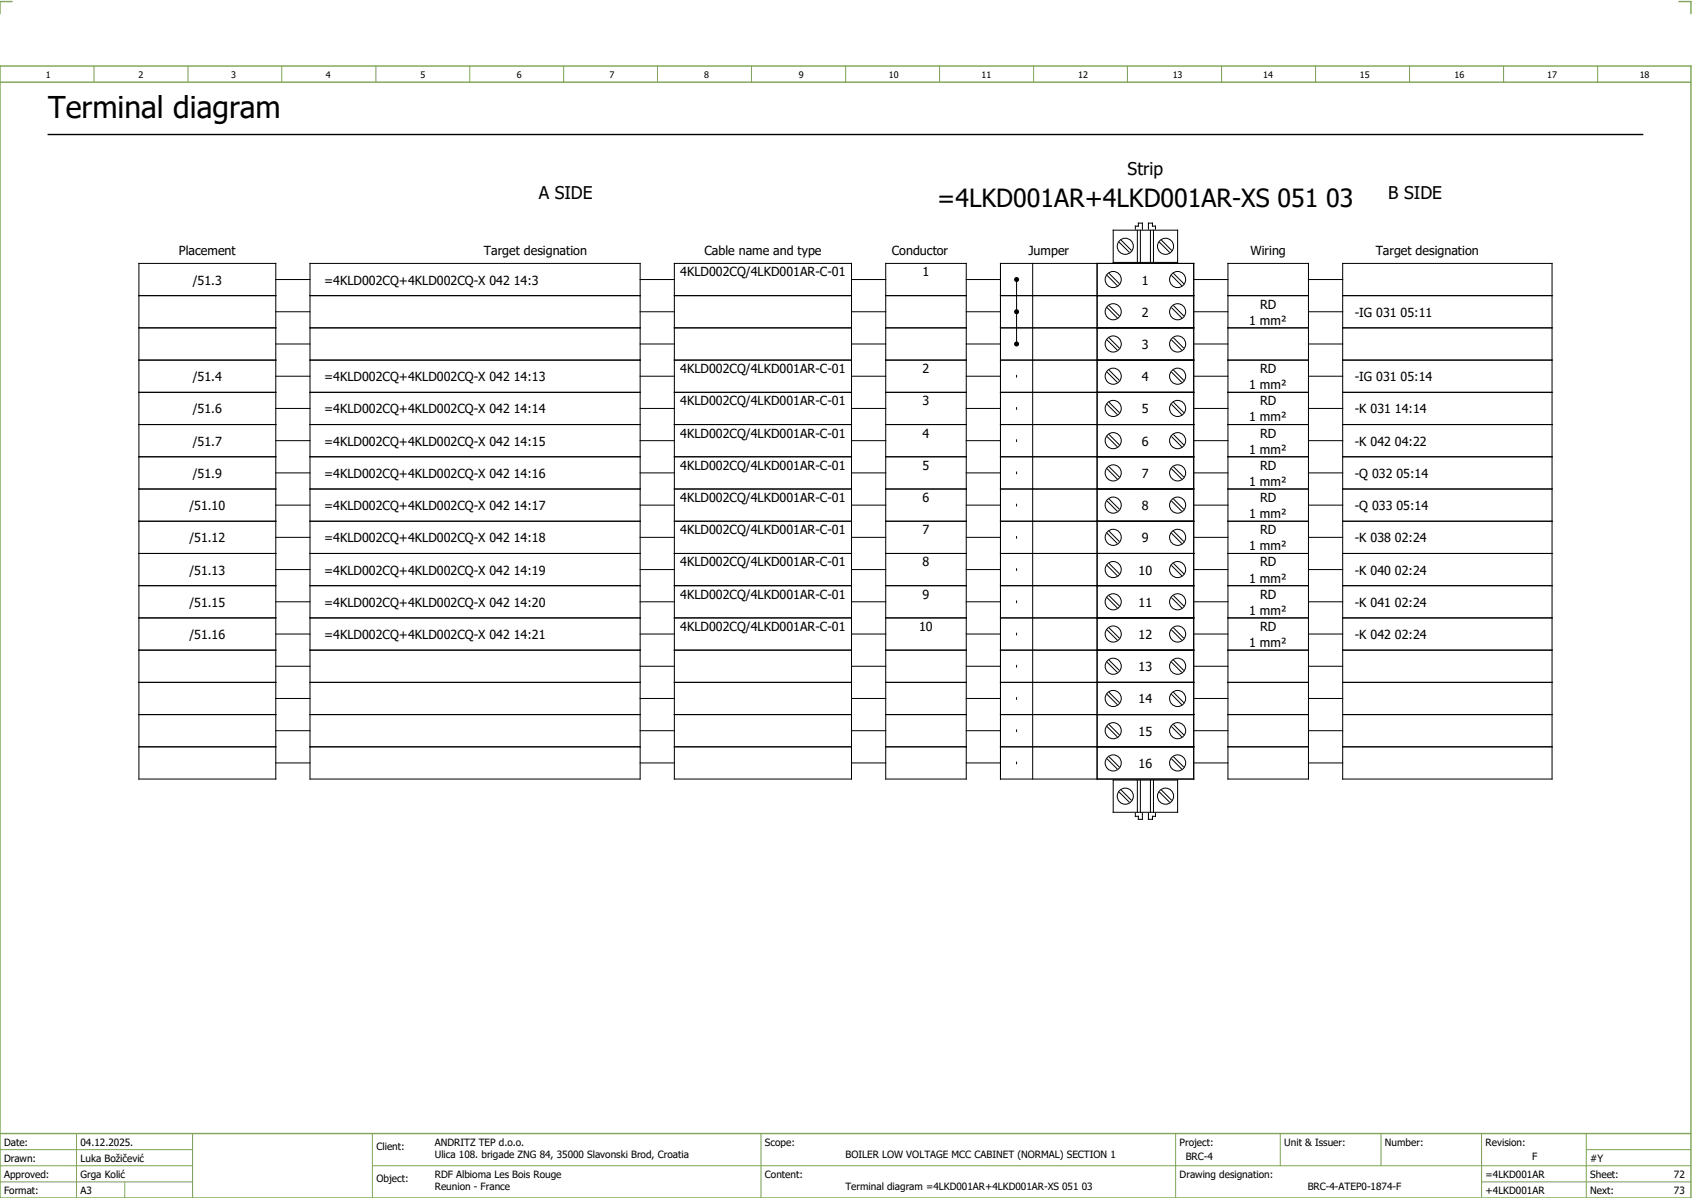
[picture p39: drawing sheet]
<svg xmlns="http://www.w3.org/2000/svg" width="421mm" height="297mm" viewBox="0 0 421 297" stroke-linecap="round" stroke-linejoin="round" font-family="sans-serif">
<defs><g id="words">
<text font-size="7.5" x="12" y="29.4">Terminal diagram</text>
<text font-size="6.2" x="232.8" y="51.4">=4LKD001AR+4LKD001AR-XS 051 03</text>
<g font-size="4.3">
<text x="280.1" y="43.4">Strip</text>
<text x="133.8" y="49.4">A SIDE</text>
<text x="344.8" y="49.4">B SIDE</text>
</g>
<g font-size="3.1">
<text x="44.4" y="63.4">Placement</text>
<text x="120.2" y="63.4">Target designation</text>
<text x="175" y="63.4">Cable name and type</text>
<text x="221.5" y="63.4">Conductor</text>
<text x="255.4" y="63.4">Jumper</text>
<text x="310.6" y="63.4">Wiring</text>
<text x="341.7" y="63.4">Target designation</text>
<text x="47.9" y="70.6">/51.3</text>
<text x="80.5" y="70.6">=4KLD002CQ+4KLD002CQ-X 042 14:3</text>
<text x="169" y="68.6">4KLD002CQ/4LKD001AR-C-01</text>
<text x="229.2" y="68.6">1</text>
<text x="283.7" y="70.6">1</text>
<text x="313" y="76.6">RD</text>
<text x="283.7" y="78.6">2</text>
<text x="310.3" y="80.6">1 mm²</text>
<text x="336.5" y="78.6">-IG 031 05:11</text>
<text x="283.7" y="86.6">3</text>
<text x="47.9" y="94.6">/51.4</text>
<text x="80.5" y="94.6">=4KLD002CQ+4KLD002CQ-X 042 14:13</text>
<text x="169" y="92.6">4KLD002CQ/4LKD001AR-C-01</text>
<text x="229.2" y="92.6">2</text>
<text x="283.7" y="94.6">4</text>
<text x="313" y="92.6">RD</text>
<text x="336.5" y="94.6">-IG 031 05:14</text>
<text x="169" y="100.6">4KLD002CQ/4LKD001AR-C-01</text>
<text x="229.2" y="100.6">3</text>
<text x="310.3" y="96.6">1 mm²</text>
<text x="313" y="100.6">RD</text>
<text x="47.9" y="102.6">/51.6</text>
<text x="80.5" y="102.6">=4KLD002CQ+4KLD002CQ-X 042 14:14</text>
<text x="283.7" y="102.6">5</text>
<text x="310.3" y="104.6">1 mm²</text>
<text x="336.5" y="102.6">-K 031 14:14</text>
<text x="47.9" y="110.6">/51.7</text>
<text x="80.5" y="110.6">=4KLD002CQ+4KLD002CQ-X 042 14:15</text>
<text x="169" y="108.6">4KLD002CQ/4LKD001AR-C-01</text>
<text x="229.2" y="108.6">4</text>
<text x="283.7" y="110.6">6</text>
<text x="310.3" y="112.6">1 mm²</text>
<text x="313" y="108.6">RD</text>
<text x="336.5" y="110.6">-K 042 04:22</text>
<text x="47.9" y="118.6">/51.9</text>
<text x="80.5" y="118.6">=4KLD002CQ+4KLD002CQ-X 042 14:16</text>
<text x="169" y="116.6">4KLD002CQ/4LKD001AR-C-01</text>
<text x="229.2" y="116.6">5</text>
<text x="283.7" y="118.6">7</text>
<text x="313" y="116.6">RD</text>
<text x="336.5" y="118.6">-Q 032 05:14</text>
<text x="169" y="124.6">4KLD002CQ/4LKD001AR-C-01</text>
<text x="229.2" y="124.6">6</text>
<text x="310.3" y="120.6">1 mm²</text>
<text x="313" y="124.6">RD</text>
<text x="47" y="126.6">/51.10</text>
<text x="80.5" y="126.6">=4KLD002CQ+4KLD002CQ-X 042 14:17</text>
<text x="283.7" y="126.6">8</text>
<text x="310.3" y="128.6">1 mm²</text>
<text x="336.5" y="126.6">-Q 033 05:14</text>
<text x="47" y="134.6">/51.12</text>
<text x="80.5" y="134.6">=4KLD002CQ+4KLD002CQ-X 042 14:18</text>
<text x="169" y="132.6">4KLD002CQ/4LKD001AR-C-01</text>
<text x="229.2" y="132.6">7</text>
<text x="283.7" y="134.6">9</text>
<text x="310.3" y="136.6">1 mm²</text>
<text x="313" y="132.6">RD</text>
<text x="336.5" y="134.6">-K 038 02:24</text>
<text x="47" y="142.6">/51.13</text>
<text x="80.5" y="142.6">=4KLD002CQ+4KLD002CQ-X 042 14:19</text>
<text x="169" y="140.6">4KLD002CQ/4LKD001AR-C-01</text>
<text x="229.2" y="140.6">8</text>
<text x="282.8" y="142.6">10</text>
<text x="313" y="140.6">RD</text>
<text x="336.5" y="142.6">-K 040 02:24</text>
<text x="169" y="148.6">4KLD002CQ/4LKD001AR-C-01</text>
<text x="229.2" y="148.6">9</text>
<text x="310.3" y="144.6">1 mm²</text>
<text x="313" y="148.6">RD</text>
<text x="47" y="150.6">/51.15</text>
<text x="80.5" y="150.6">=4KLD002CQ+4KLD002CQ-X 042 14:20</text>
<text x="282.8" y="150.6">11</text>
<text x="310.3" y="152.6">1 mm²</text>
<text x="336.5" y="150.6">-K 041 02:24</text>
<text x="47" y="158.6">/51.16</text>
<text x="80.5" y="158.6">=4KLD002CQ+4KLD002CQ-X 042 14:21</text>
<text x="169" y="156.6">4KLD002CQ/4LKD001AR-C-01</text>
<text x="228.3" y="156.6">10</text>
<text x="282.8" y="158.6">12</text>
<text x="310.3" y="160.6">1 mm²</text>
<text x="313" y="156.6">RD</text>
<text x="336.5" y="158.6">-K 042 02:24</text>
<text x="282.8" y="166.6">13</text>
<text x="282.8" y="174.6">14</text>
<text x="282.8" y="182.6">15</text>
<text x="282.8" y="190.6">16</text>
</g>
<g font-size="2.5">
<text x="1" y="284.4">Date:</text>
<text x="20" y="284.4">04.12.2025.</text>
<text x="93.5" y="285.4">Client:</text>
<text x="108" y="284.4">ANDRITZ TEP d.o.o.</text>
<text x="108" y="287.4">Ulica 108. brigade ZNG 84, 35000 Slavonski Brod, Croatia</text>
<text x="190" y="284.4">Scope:</text>
<text x="210" y="287.4">BOILER LOW VOLTAGE MCC CABINET (NORMAL) SECTION 1</text>
<text x="293" y="284.4">Project:</text>
<text x="294.5" y="287.9">BRC-4</text>
<text x="319" y="284.4">Unit &amp; Issuer:</text>
<text x="344" y="284.4">Number:</text>
<text x="369" y="284.4">Revision:</text>
<text x="380.6" y="287.9">F</text>
<text x="1" y="288.4">Drawn:</text>
<text x="1" y="292.4">Approved:</text>
<text x="20" y="288.4">Luka Božičević</text>
<text x="20" y="292.4">Grga Kolić</text>
<text x="93.5" y="293.4">Object:</text>
<text x="108" y="292.4">RDF Albioma Les Bois Rouge</text>
<text x="190" y="292.4">Content:</text>
<text x="293" y="292.4">Drawing designation:</text>
<text x="369" y="292.4">=4LKD001AR</text>
<text x="395" y="292.4">Sheet:</text>
<text x="395" y="288.4">#Y</text>
<text x="415.8" y="292.4">72</text>
<text x="1" y="296.4">Format:</text>
<text x="20" y="296.4">A3</text>
<text x="108" y="295.4">Reunion - France</text>
<text x="210" y="295.4">Terminal diagram =4LKD001AR+4LKD001AR-XS 051 03</text>
<text x="324.8" y="295.4">BRC-4-ATEP0-1874-F</text>
<text x="369" y="296.4">+4LKD001AR</text>
<text x="395" y="296.4">Next:</text>
<text x="415.8" y="296.4">73</text>
</g>
<g font-size="2.2">
<text x="11.4" y="19.4">1</text>
<text x="34.4" y="19.4">2</text>
<text x="57.4" y="19.4">3</text>
<text x="80.9" y="19.4">4</text>
<text x="104.4" y="19.4">5</text>
<text x="128.4" y="19.4">6</text>
<text x="151.4" y="19.4">7</text>
<text x="174.9" y="19.4">8</text>
<text x="198.4" y="19.4">9</text>
<text x="220.8" y="19.4">10</text>
<text x="243.8" y="19.4">11</text>
<text x="267.8" y="19.4">12</text>
<text x="291.3" y="19.4">13</text>
<text x="313.8" y="19.4">14</text>
<text x="337.8" y="19.4">15</text>
<text x="361.3" y="19.4">16</text>
<text x="384.3" y="19.4">17</text>
<text x="407.3" y="19.4">18</text>
</g>
</g></defs>
<path d="M0 16.4h420v281h-420zM3 .4h-3v3M417 .4h3v3M0 20.4h420M0 281.4h420" fill="none" stroke="#7ca552" stroke-width=".35"/>
<g fill="none" stroke="#7ca552" stroke-width=".25">
<path d="M23.4 16.5v4M46.7 16.4v4M70 16.4v4M93.4 16.4v4M116.7 16.5v4M140 16.4v4M163.3 16.4v4M186.7 16.4v4M210 16.4v4M233.4 16.4v4M256.7 16.4v4M280 16.5v4"/>
<path d="M303.4 16.4v4M326.8 16.4v4M350.1 16.4v4M373.5 16.4v4M396.8 16.4v4M0 285.4h47.8M0 293.4h47.8M19 281.4v16M31 293.4v4M47.8 281.4v16M47.8 289.4h-47.8M92.5 281.4v16"/>
<path d="M92.5 289.4h327.5M189 281.4v16M292 281.4v15.8M318 281.4v8M343 281.4v8M368 281.4v15.8M368 293.4h52M394 285.4h26M394 281.4v15.8"/>
</g>
<path d="M12 33.4h396" fill="none" stroke="#000" stroke-width=".35"/>
<g fill="none" stroke="#000" stroke-width=".25">
<path d="M276.5 57.1h16v8h-16zM278.5 59.6l2.5 2.5M282 56.9v-.8h.7v-.7h1.1v1.5M282.5 57.1v8M283.2 57.1v8M285.3 56.9v-1.5h.9v.7h.8v.8M285.8 57.1v8M286.5 57.1v8M288.5 59.6l2.5 2.5M34.5 73.4h34M34.5 65.4h34v128h-34zM68.5 69.4h8.5"/>
<path d="M68.5 77.4h8.5M77 73.4h82M77 65.4h82v128h-82zM159 69.4h8.5M159 77.4h8.5M167.5 73.4h44M167.5 65.4h44v128h-44zM211.5 69.4h8.5M211.5 77.4h8.5M220 73.4h20M220 65.4h20v128h-20zM240 69.4h8.5"/>
<path d="M240 77.4h8.5M248.5 73.4h48M248.5 65.4h48v128h-48zM252.5 69.1v16.5M256.5 65.4v128M272.5 65.4v128M275 68.4l2.5 2.5M275 76.4l2.5 2.5M275.5 67.9l2.5 2.5M275.5 75.9l2.5 2.5M278 60.1l2.5 2.5M288 60.1l2.5 2.5"/>
<path d="M291 68.4l2.5 2.5M291 76.4l2.5 2.5M291.5 67.9l2.5 2.5M291.5 75.9l2.5 2.5M296.5 69.4h8.5M296.5 77.4h8.5M305 73.4h20M305 65.4h20v128h-20zM325 69.4h8.5M325 77.4h8.5M333.5 73.4h52M333.5 65.4h52v128h-52z"/>
<path d="M34.5 81.4h34M34.5 89.4h34M34.5 97.4h34M68.5 85.4h8.5M68.5 93.4h8.5M77 81.4h82M77 89.4h82M77 97.4h82M159 85.4h8.5M159 93.4h8.5M167.5 81.4h44M167.5 89.4h44"/>
<path d="M167.5 97.4h44M211.5 85.4h8.5M211.5 93.4h8.5M220 81.4h20M220 89.4h20M220 97.4h20M240 85.4h8.5M240 93.4h8.5M248.5 81.4h48M248.5 89.4h48M248.5 97.4h48M252.5 93.1v.5"/>
<path d="M275 84.4l2.5 2.5M275 92.4l2.5 2.5M275.5 83.9l2.5 2.5M275.5 91.9l2.5 2.5M275.5 99.9l2.5 2.5M291 84.4l2.5 2.5M291 92.4l2.5 2.5M291.5 91.9l2.5 2.5M291.5 99.9l2.5 2.5M291.5 83.9l2.5 2.5M296.5 85.4h8.5M296.5 93.4h8.5"/>
<path d="M305 81.4h20M305 89.4h20M305 97.4h20M325 85.4h8.5M325 93.4h8.5M333.5 81.4h52M333.5 89.4h52M333.5 97.4h52M34.5 105.4h34M34.5 113.4h34M68.5 101.4h8.5M68.5 109.4h8.5"/>
<path d="M68.5 117.4h8.5M77 105.4h82M77 113.4h82M159 101.4h8.5M159 109.4h8.5M159 117.4h8.5M167.5 105.4h44M167.5 113.4h44M211.5 101.4h8.5M211.5 109.4h8.5M211.5 117.4h8.5M220 105.4h20"/>
<path d="M220 113.4h20M240 101.4h8.5M240 109.4h8.5M240 117.4h8.5M248.5 105.4h48M248.5 113.4h48M252.5 101.1v.5M252.5 109.1v.5M252.5 117.1v.5M275 100.4l2.5 2.5M275 108.4l2.5 2.5M275 116.4l2.5 2.5"/>
<path d="M275.5 107.9l2.5 2.5M275.5 115.9l2.5 2.5M291 116.4l2.5 2.5M291 100.4l2.5 2.5M291 108.4l2.5 2.5M291.5 107.9l2.5 2.5M291.5 115.9l2.5 2.5M296.5 101.4h8.5M296.5 109.4h8.5M296.5 117.4h8.5M305 105.4h20M305 113.4h20"/>
<path d="M325 101.4h8.5M325 109.4h8.5M325 117.4h8.5M333.5 105.4h52M333.5 113.4h52M34.5 121.4h34M34.5 129.4h34M34.5 137.4h34M68.5 125.4h8.5M68.5 133.4h8.5M77 121.4h82M77 129.4h82"/>
<path d="M77 137.4h82M159 125.4h8.5M159 133.4h8.5M167.5 121.4h44M167.5 129.4h44M167.5 137.4h44M211.5 125.4h8.5M211.5 133.4h8.5M220 121.4h20M220 129.4h20M220 137.4h20M240 125.4h8.5"/>
<path d="M240 133.4h8.5M248.5 121.4h48M248.5 129.4h48M248.5 137.4h48M252.5 125.1v.5M252.5 133.1v.5M275 124.4l2.5 2.5M275 132.4l2.5 2.5M275.5 123.9l2.5 2.5M275.5 131.9l2.5 2.5M275.5 139.9l2.5 2.5M291 124.4l2.5 2.5"/>
<path d="M291 132.4l2.5 2.5M291.5 123.9l2.5 2.5M291.5 131.9l2.5 2.5M291.5 139.9l2.5 2.5M296.5 125.4h8.5M296.5 133.4h8.5M305 121.4h20M305 129.4h20M305 137.4h20M325 125.4h8.5M325 133.4h8.5M333.5 121.4h52"/>
<path d="M333.5 129.4h52M333.5 137.4h52M34.5 145.4h34M34.5 153.4h34M68.5 141.4h8.5M68.5 149.4h8.5M68.5 157.4h8.5M77 145.4h82M77 153.4h82M159 141.4h8.5M159 149.4h8.5M159 157.4h8.5"/>
<path d="M167.5 145.4h44M167.5 153.4h44M211.5 141.4h8.5M211.5 149.4h8.5M211.5 157.4h8.5M220 145.4h20M220 153.4h20M240 141.4h8.5M240 149.4h8.5M240 157.4h8.5M248.5 145.4h48M248.5 153.4h48"/>
<path d="M252.5 141.1v.5M252.5 149.1v.5M252.5 157.1v.5M275 140.4l2.5 2.5M275 148.4l2.5 2.5M275 156.4l2.5 2.5M275.5 147.9l2.5 2.5M275.5 155.9l2.5 2.5M291 148.4l2.5 2.5M291 156.4l2.5 2.5M291 140.4l2.5 2.5M291.5 147.9l2.5 2.5"/>
<path d="M291.5 155.9l2.5 2.5M296.5 141.4h8.5M296.5 149.4h8.5M296.5 157.4h8.5M305 145.4h20M305 153.4h20M325 141.4h8.5M325 149.4h8.5M325 157.4h8.5M333.5 145.4h52M333.5 153.4h52M34.5 161.4h34"/>
<path d="M34.5 169.4h34M34.5 177.4h34M68.5 165.4h8.5M68.5 173.4h8.5M77 161.4h82M77 169.4h82M77 177.4h82M159 165.4h8.5M159 173.4h8.5M167.5 161.4h44M167.5 169.4h44M167.5 177.4h44"/>
<path d="M211.5 165.4h8.5M211.5 173.4h8.5M220 161.4h20M220 169.4h20M220 177.4h20M240 165.4h8.5M240 173.4h8.5M248.5 161.4h48M248.5 169.4h48M248.5 177.4h48M252.5 165.1v.5M252.5 173.1v.5"/>
<path d="M275 164.4l2.5 2.5M275 172.4l2.5 2.5M275.5 163.9l2.5 2.5M275.5 171.9l2.5 2.5M275.5 179.9l2.5 2.5M291 164.4l2.5 2.5M291 172.4l2.5 2.5M291.5 163.9l2.5 2.5M291.5 171.9l2.5 2.5M291.5 179.9l2.5 2.5M296.5 165.4h8.5M296.5 173.4h8.5"/>
<path d="M305 161.4h20M305 169.4h20M305 177.4h20M325 165.4h8.5M325 173.4h8.5M333.5 161.4h52M333.5 169.4h52M333.5 177.4h52M34.5 185.4h34M68.5 181.4h8.5M68.5 189.4h8.5M77 185.4h82"/>
<path d="M159 181.4h8.5M159 189.4h8.5M167.5 185.4h44M211.5 181.4h8.5M211.5 189.4h8.5M220 185.4h20M240 181.4h8.5M240 189.4h8.5M248.5 185.4h48M252.5 181.1v.5M252.5 189.1v.5M275 180.4l2.5 2.5"/>
<path d="M275 188.4l2.5 2.5M275.5 187.9l2.5 2.5M276.5 193.6h16v8h-16zM278 196.6l2.5 2.5M278.5 196.1l2.5 2.5M282.5 193.6v8M283.2 193.6v8M285.8 193.6v8M286.5 193.6v8M288 196.6l2.5 2.5M288.5 196.1l2.5 2.5M291 188.4l2.5 2.5"/>
<path d="M291 180.4l2.5 2.5M291.5 187.9l2.5 2.5M296.5 181.4h8.5M296.5 189.4h8.5M305 185.4h20M325 181.4h8.5M325 189.4h8.5M333.5 185.4h52M282 201.9v.7h.7v.8h1.1v-1.5M285.3 201.9v1.5h.9v-.8h.8v-.7"/>
<circle cx="276.5" cy="69.4" r="2"/>
<circle cx="276.5" cy="77.4" r="2"/>
<circle cx="279.5" cy="61.1" r="2"/>
<circle cx="289.5" cy="61.1" r="2"/>
<circle cx="292.5" cy="69.4" r="2"/>
<circle cx="292.5" cy="77.4" r="2"/>
<circle cx="276.5" cy="93.4" r="2"/>
<circle cx="276.5" cy="85.4" r="2"/>
<circle cx="292.5" cy="93.4" r="2"/>
<circle cx="292.5" cy="85.4" r="2"/>
<circle cx="276.5" cy="117.4" r="2"/>
<circle cx="276.5" cy="109.4" r="2"/>
<circle cx="276.5" cy="101.4" r="2"/>
<circle cx="292.5" cy="117.4" r="2"/>
<circle cx="292.5" cy="109.4" r="2"/>
<circle cx="292.5" cy="101.4" r="2"/>
<circle cx="276.5" cy="133.4" r="2"/>
<circle cx="276.5" cy="125.4" r="2"/>
<circle cx="292.5" cy="125.4" r="2"/>
<circle cx="292.5" cy="133.4" r="2"/>
<circle cx="276.5" cy="149.4" r="2"/>
<circle cx="276.5" cy="157.4" r="2"/>
<circle cx="276.5" cy="141.4" r="2"/>
<circle cx="292.5" cy="149.4" r="2"/>
<circle cx="292.5" cy="141.4" r="2"/>
<circle cx="292.5" cy="157.4" r="2"/>
<circle cx="276.5" cy="165.4" r="2"/>
<circle cx="276.5" cy="173.4" r="2"/>
<circle cx="292.5" cy="165.4" r="2"/>
<circle cx="292.5" cy="173.4" r="2"/>
<circle cx="276.5" cy="189.4" r="2"/>
<circle cx="276.5" cy="181.4" r="2"/>
<circle cx="279.5" cy="197.6" r="2"/>
<circle cx="289.5" cy="197.6" r="2"/>
<circle cx="292.5" cy="189.4" r="2"/>
<circle cx="292.5" cy="181.4" r="2"/>
</g>
<g fill="#000">
<circle cx="252.5" cy="77.4" r=".63"/>
<circle cx="252.5" cy="69.4" r=".63"/>
<circle cx="252.5" cy="85.4" r=".63"/>
</g>
<use href="#words"/>
</svg>
